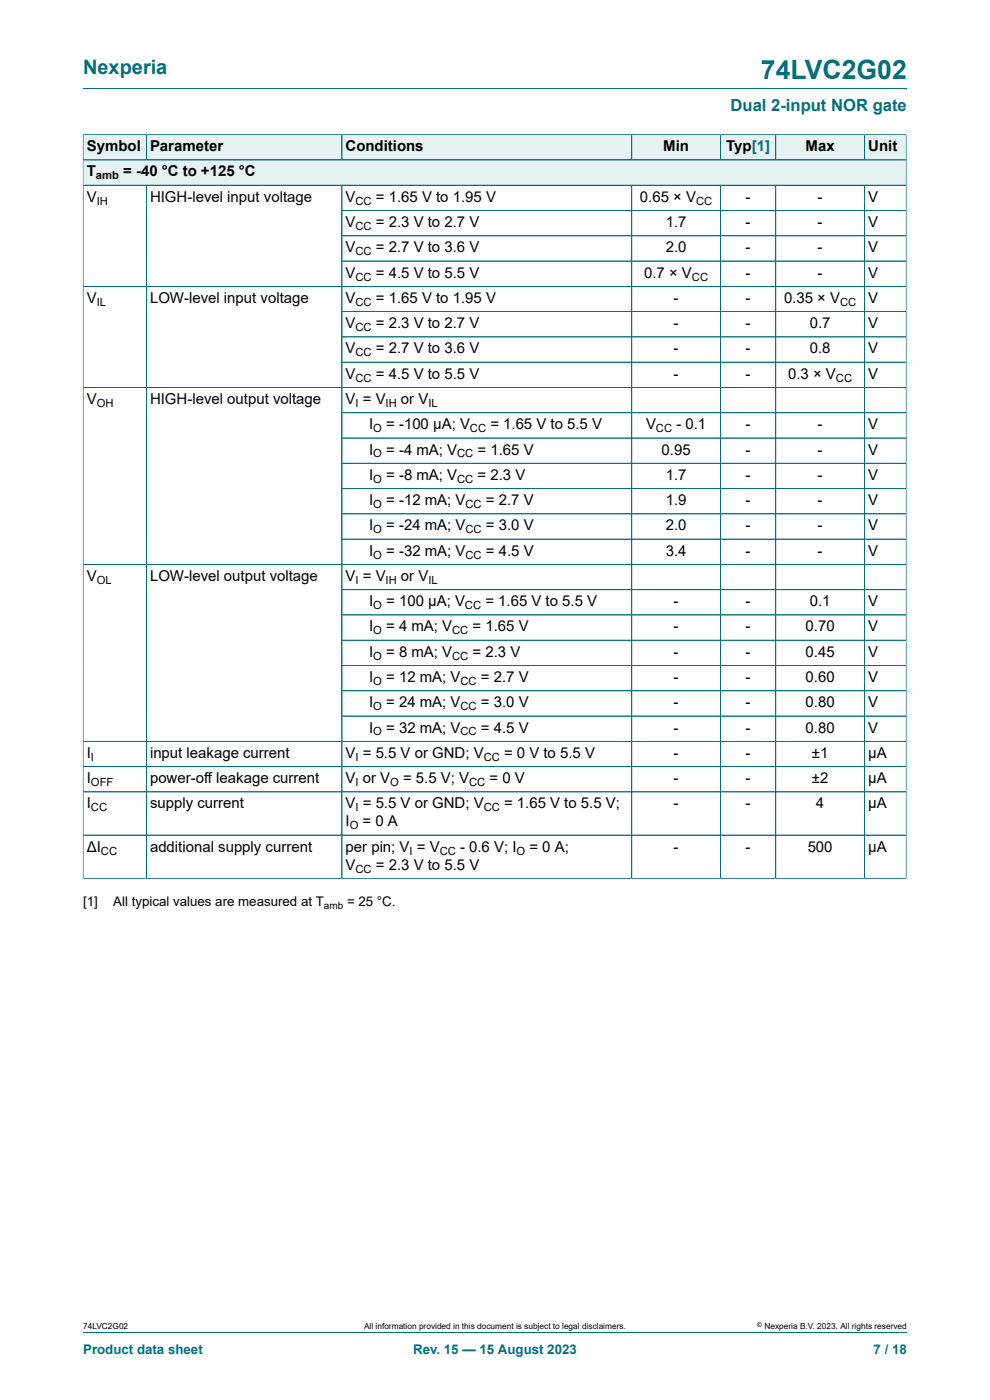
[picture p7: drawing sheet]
<svg xmlns="http://www.w3.org/2000/svg" width="210mm" height="297mm" viewBox="0 0 210 297" stroke-linecap="round" stroke-linejoin="round" font-family="sans-serif">
<defs><g id="words">
<text font-size="5.6" fill="#036f7b" x="161.4" y="16.8">74LVC2G02</text>
<text font-size="4.2" fill="#036f7b" x="17.6" y="15.6">Nexperia</text>
<text font-size="3.5" fill="#036f7b" x="155" y="23.7">Dual 2-input NOR gate</text>
<g font-size="3.2">
<text x="18.4" y="32.1">Symbol</text>
<text x="31.8" y="32.1">Parameter</text>
<text x="73.3" y="32.1">Conditions</text>
<text x="140.7" y="32.1">Min</text>
<text x="154.1" y="32.1">Typ[1]</text>
<text x="170.9" y="32.1">Max</text>
<text x="184.2" y="32.1">Unit</text>
<text x="18.4" y="37.4">T</text>
<text x="26.1" y="37.4">= -40 °C to +125 °C</text>
<text x="18.4" y="42.8">V</text>
<text x="31.8" y="42.8">HIGH-level input voltage</text>
<text x="73.3" y="42.8">V</text>
<text x="79.7" y="42.8">= 1.65 V to 1.95 V</text>
<text x="135.8" y="42.8">0.65 × V</text>
<text x="158.2" y="42.8">-</text>
<text x="173.4" y="42.8">-</text>
<text x="184.2" y="42.8">V</text>
<text x="73.3" y="48.2">V</text>
<text x="73.3" y="53.5">V</text>
<text x="79.7" y="48.2">= 2.3 V to 2.7 V</text>
<text x="79.7" y="53.5">= 2.7 V to 3.6 V</text>
<text x="141.2" y="48.2">1.7</text>
<text x="141.2" y="53.5">2.0</text>
<text x="158.2" y="48.2">-</text>
<text x="158.2" y="53.5">-</text>
<text x="173.4" y="48.2">-</text>
<text x="173.4" y="53.5">-</text>
<text x="184.2" y="48.2">V</text>
<text x="184.2" y="53.5">V</text>
<text x="73.3" y="58.9">V</text>
<text x="79.7" y="58.9">= 4.5 V to 5.5 V</text>
<text x="136.6" y="58.9">0.7 × V</text>
<text x="158.2" y="58.9">-</text>
<text x="173.4" y="58.9">-</text>
<text x="184.2" y="58.9">V</text>
<text x="18.4" y="64.3">V</text>
<text x="31.8" y="64.3">LOW-level input voltage</text>
<text x="73.3" y="64.3">V</text>
<text x="79.7" y="64.3">= 1.65 V to 1.95 V</text>
<text x="142.9" y="64.3">-</text>
<text x="158.2" y="64.3">-</text>
<text x="166.3" y="64.3">0.35 × V</text>
<text x="184.2" y="64.3">V</text>
<text x="73.3" y="69.6">V</text>
<text x="79.7" y="69.6">= 2.3 V to 2.7 V</text>
<text x="142.9" y="69.6">-</text>
<text x="158.2" y="69.6">-</text>
<text x="171.8" y="69.6">0.7</text>
<text x="184.2" y="69.6">V</text>
<text x="73.3" y="75">V</text>
<text x="79.7" y="75">= 2.7 V to 3.6 V</text>
<text x="142.9" y="75">-</text>
<text x="158.2" y="75">-</text>
<text x="171.8" y="75">0.8</text>
<text x="184.2" y="75">V</text>
<text x="73.3" y="80.3">V</text>
<text x="79.7" y="80.3">= 4.5 V to 5.5 V</text>
<text x="142.9" y="80.3">-</text>
<text x="158.2" y="80.3">-</text>
<text x="167.2" y="80.3">0.3 × V</text>
<text x="184.2" y="80.3">V</text>
<text x="18.4" y="85.7">V</text>
<text x="31.8" y="85.7">HIGH-level output voltage</text>
<text x="73.3" y="85.7">V = V</text>
<text x="85.1" y="85.7">or V</text>
<text x="78.3" y="91.1">I</text>
<text x="81.9" y="91.1">= -100 μA; V</text>
<text x="104" y="91.1">= 1.65 V to 5.5 V</text>
<text x="137" y="91.1">V</text>
<text x="143.5" y="91.1">- 0.1</text>
<text x="158.2" y="91.1">-</text>
<text x="173.4" y="91.1">-</text>
<text x="184.2" y="91.1">V</text>
<text x="78.3" y="96.4">I</text>
<text x="78.3" y="101.8">I</text>
<text x="81.9" y="96.4">= -4 mA; V</text>
<text x="81.9" y="101.8">= -8 mA; V</text>
<text x="101.3" y="96.4">= 1.65 V</text>
<text x="101.3" y="101.8">= 2.3 V</text>
<text x="140.3" y="96.4">0.95</text>
<text x="141.2" y="101.8">1.7</text>
<text x="158.2" y="96.4">-</text>
<text x="158.2" y="101.8">-</text>
<text x="173.4" y="96.4">-</text>
<text x="173.4" y="101.8">-</text>
<text x="184.2" y="96.4">V</text>
<text x="184.2" y="101.8">V</text>
<text x="78.3" y="107.1">I</text>
<text x="81.9" y="107.1">= -12 mA; V</text>
<text x="103.1" y="107.1">= 2.7 V</text>
<text x="141.2" y="107.1">1.9</text>
<text x="158.2" y="107.1">-</text>
<text x="173.4" y="107.1">-</text>
<text x="184.2" y="107.1">V</text>
<text x="78.3" y="112.5">I</text>
<text x="81.9" y="112.5">= -24 mA; V</text>
<text x="103.1" y="112.5">= 3.0 V</text>
<text x="141.2" y="112.5">2.0</text>
<text x="158.2" y="112.5">-</text>
<text x="173.4" y="112.5">-</text>
<text x="184.2" y="112.5">V</text>
<text x="78.3" y="117.9">I</text>
<text x="81.9" y="117.9">= -32 mA; V</text>
<text x="103.1" y="117.9">= 4.5 V</text>
<text x="141.2" y="117.9">3.4</text>
<text x="158.2" y="117.9">-</text>
<text x="173.4" y="117.9">-</text>
<text x="184.2" y="117.9">V</text>
<text x="18.4" y="123.2">V</text>
<text x="31.8" y="123.2">LOW-level output voltage</text>
<text x="73.3" y="123.2">V = V</text>
<text x="85.1" y="123.2">or V</text>
<text x="78.3" y="128.6">I</text>
<text x="81.9" y="128.6">= 100 μA; V</text>
<text x="103" y="128.6">= 1.65 V to 5.5 V</text>
<text x="142.9" y="128.6">-</text>
<text x="158.2" y="128.6">-</text>
<text x="171.8" y="128.6">0.1</text>
<text x="184.2" y="128.6">V</text>
<text x="78.3" y="134">I</text>
<text x="81.9" y="134">= 4 mA; V</text>
<text x="100.2" y="134">= 1.65 V</text>
<text x="142.9" y="134">-</text>
<text x="158.2" y="134">-</text>
<text x="170.9" y="134">0.70</text>
<text x="184.2" y="134">V</text>
<text x="78.3" y="139.3">I</text>
<text x="81.9" y="139.3">= 8 mA; V</text>
<text x="100.2" y="139.3">= 2.3 V</text>
<text x="142.9" y="139.3">-</text>
<text x="158.2" y="139.3">-</text>
<text x="170.9" y="139.3">0.45</text>
<text x="184.2" y="139.3">V</text>
<text x="78.3" y="144.7">I</text>
<text x="81.9" y="144.7">= 12 mA; V</text>
<text x="102" y="144.7">= 2.7 V</text>
<text x="142.9" y="144.7">-</text>
<text x="158.2" y="144.7">-</text>
<text x="170.9" y="144.7">0.60</text>
<text x="184.2" y="144.7">V</text>
<text x="78.3" y="150">I</text>
<text x="78.3" y="155.4">I</text>
<text x="81.9" y="150">= 24 mA; V</text>
<text x="81.9" y="155.4">= 32 mA; V</text>
<text x="102" y="150">= 3.0 V</text>
<text x="102" y="155.4">= 4.5 V</text>
<text x="142.9" y="150">-</text>
<text x="142.9" y="155.4">-</text>
<text x="158.2" y="150">-</text>
<text x="158.2" y="155.4">-</text>
<text x="170.9" y="150">0.80</text>
<text x="170.9" y="155.4">0.80</text>
<text x="184.2" y="150">V</text>
<text x="184.2" y="155.4">V</text>
<text x="18.4" y="160.8">I</text>
<text x="31.8" y="160.8">input leakage current</text>
<text x="73.3" y="160.8">V = 5.5 V or GND; V</text>
<text x="106.9" y="160.8">= 0 V to 5.5 V</text>
<text x="142.9" y="160.8">-</text>
<text x="158.2" y="160.8">-</text>
<text x="172.2" y="160.8">±1</text>
<text x="184.2" y="160.8">μA</text>
<text x="18.4" y="166.1">I</text>
<text x="31.8" y="166.1">power-off leakage current</text>
<text x="73.3" y="166.1">V or V</text>
<text x="85.5" y="166.1">= 5.5 V; V</text>
<text x="103.8" y="166.1">= 0 V</text>
<text x="142.9" y="166.1">-</text>
<text x="158.2" y="166.1">-</text>
<text x="172.2" y="166.1">±2</text>
<text x="184.2" y="166.1">μA</text>
<text x="18.4" y="171.5">I</text>
<text x="31.8" y="171.5">supply current</text>
<text x="73.3" y="171.5">V = 5.5 V or GND; V</text>
<text x="106.9" y="171.5">= 1.65 V to 5.5 V;</text>
<text x="142.9" y="171.5">-</text>
<text x="158.2" y="171.5">-</text>
<text x="173.1" y="171.5">4</text>
<text x="184.2" y="171.5">μA</text>
<text x="73.3" y="175.3">I</text>
<text x="76.9" y="175.3">= 0 A</text>
<text x="18.4" y="180.7">ΔI</text>
<text x="31.8" y="180.7">additional supply current</text>
<text x="73.3" y="180.7">per pin; V = V</text>
<text x="73.3" y="184.5">V</text>
<text x="79.7" y="184.5">= 2.3 V to 5.5 V</text>
<text x="97.6" y="180.7">- 0.6 V; I</text>
<text x="112.3" y="180.7">= 0 A;</text>
<text x="142.9" y="180.7">-</text>
<text x="158.2" y="180.7">-</text>
<text x="171.3" y="180.7">500</text>
<text x="184.2" y="180.7">μA</text>
</g>
<g font-size="2.8">
<text x="17.6" y="192.3">[1]</text>
<text x="24" y="192.3">All typical values are measured at T</text>
<text x="73.6" y="192.3">= 25 °C.</text>
</g>
<g font-size="2.8" fill="#036f7b">
<text x="17.6" y="287.2">Product data sheet</text>
<text x="87.6" y="287.2">Rev. 15 — 15 August 2023</text>
<text x="185.3" y="287.2">7 / 18</text>
</g>
<g font-size="2.4">
<text x="20.4" y="38.1">amb</text>
<text x="20.5" y="43.4">IH</text>
<text x="75.4" y="43.4">CC</text>
<text x="147.7" y="43.4">CC</text>
<text x="75.4" y="48.8">CC</text>
<text x="75.4" y="54.1">CC</text>
<text x="75.4" y="59.5">CC</text>
<text x="146.8" y="59.5">CC</text>
<text x="20.5" y="64.9">IL</text>
<text x="75.4" y="64.9">CC</text>
<text x="178.2" y="64.9">CC</text>
<text x="75.4" y="70.2">CC</text>
<text x="75.4" y="75.6">CC</text>
<text x="75.4" y="81">CC</text>
<text x="177.3" y="81">CC</text>
<text x="20.5" y="86.3">OH</text>
<text x="75.4" y="86.3">I</text>
<text x="81.8" y="86.3">IH</text>
<text x="90.9" y="86.3">IL</text>
<text x="79.2" y="91.7">O</text>
<text x="99.7" y="91.7">CC</text>
<text x="139.2" y="91.7">CC</text>
<text x="79.2" y="97">O</text>
<text x="97" y="97">CC</text>
<text x="79.2" y="102.4">O</text>
<text x="79.2" y="107.8">O</text>
<text x="97" y="102.4">CC</text>
<text x="98.7" y="107.8">CC</text>
<text x="79.2" y="113.1">O</text>
<text x="98.7" y="113.1">CC</text>
<text x="79.2" y="118.5">O</text>
<text x="98.7" y="118.5">CC</text>
<text x="20.5" y="123.9">OL</text>
<text x="75.4" y="123.9">I</text>
<text x="81.8" y="123.9">IH</text>
<text x="90.9" y="123.9">IL</text>
<text x="79.2" y="129.2">O</text>
<text x="98.6" y="129.2">CC</text>
<text x="79.2" y="134.6">O</text>
<text x="95.9" y="134.6">CC</text>
<text x="79.2" y="139.9">O</text>
<text x="95.9" y="139.9">CC</text>
<text x="79.2" y="145.3">O</text>
<text x="97.7" y="145.3">CC</text>
<text x="79.2" y="150.7">O</text>
<text x="97.7" y="150.7">CC</text>
<text x="19.3" y="161.4">I</text>
<text x="75.4" y="161.4">I</text>
<text x="79.2" y="156">O</text>
<text x="97.7" y="156">CC</text>
<text x="102.6" y="161.4">CC</text>
<text x="19.3" y="166.8">OFF</text>
<text x="75.4" y="166.8">I</text>
<text x="82.8" y="166.8">O</text>
<text x="99.5" y="166.8">CC</text>
<text x="19.3" y="172.1">CC</text>
<text x="75.4" y="172.1">I</text>
<text x="102.6" y="172.1">CC</text>
<text x="74.2" y="175.9">O</text>
<text x="21.4" y="181.3">CC</text>
<text x="75.4" y="185.1">CC</text>
<text x="86.9" y="181.3">I</text>
<text x="93.3" y="181.3">CC</text>
<text x="109.6" y="181.3">O</text>
</g>
<text font-size="2.1" x="68.7" y="192.8">amb</text>
<g font-size="1.8">
<text x="17.6" y="282">74LVC2G02</text>
<text x="77.2" y="282">All information provided in this document is subject to legal disclaimers.</text>
<text x="162.2" y="282">Nexperia B.V. 2023. All rights reserved</text>
</g>
<text font-size="1.4" x="160.6" y="281.6">©</text>
</g></defs>
<path d="M17.6 18.8h174.8" fill="none" stroke="#036f7b" stroke-width=".21"/>
<path d="M17.7 28.6h13.3v5.3h-13.3z" fill="#e6f1f2"/>
<path d="M17.6 28.5v5.4h13.4v-5.3h-13.4" fill="none" stroke="#036f7b" stroke-width=".21"/>
<path d="M31.1 28.6h41.4v5.3h-41.4z" fill="#e6f1f2"/>
<path d="M31 28.6h41.5v5.3h-41.5z" fill="none" stroke="#036f7b" stroke-width=".21"/>
<path d="M72.6 28.6h61.3v5.3h-61.3z" fill="#e6f1f2"/>
<path d="M72.5 28.6h61.5v5.3h-61.5z" fill="none" stroke="#036f7b" stroke-width=".21"/>
<path d="M134.1 28.6h18.7v5.3h-18.7z" fill="#e6f1f2"/>
<path d="M134 28.6h18.9v5.3h-18.9z" fill="none" stroke="#036f7b" stroke-width=".21"/>
<path d="M152.9 28.6h11.6v5.3h-11.6z" fill="#e6f1f2"/>
<path d="M152.9 28.6h11.6v5.3h-11.6z" fill="none" stroke="#036f7b" stroke-width=".21"/>
<path d="M164.6 28.6h18.7v5.3h-18.7z" fill="#e6f1f2"/>
<path d="M164.5 28.6h18.9v5.3h-18.9z" fill="none" stroke="#036f7b" stroke-width=".21"/>
<path d="M183.5 28.6h8.6v5.3h-8.6z" fill="#e6f1f2"/>
<path d="M192.2 28.5v10.8h-174.6v-5.4h174.6M192.3 28.6h-8.9v5.3" fill="none" stroke="#036f7b" stroke-width=".21"/>
<path d="M17.7 34h174.4v5.2h-174.4z" fill="#e6f1f2"/>
<g fill="none" stroke="#036f7b" stroke-width=".21">
<path d="M17.6 39.3h174.6M17.6 28.6v157.8M17.7 28.6h174.4M17.7 33.9h174.4M31 28.6v5.3M31 39.3v147M72.5 39.3v147M72.5 28.6v5.3M134 28.6v5.3M134 39.3v147M152.9 28.6v5.3M152.9 39.3v147"/>
<path d="M164.5 28.6v5.3M164.5 39.3v147M183.4 28.6v5.3M183.4 39.3v147M192.2 28.6v157.8M72.5 44.7h119.7M72.5 50h119.7M72.5 55.4h119.7M17.6 60.7h174.6M72.5 66.1h119.7M72.5 71.5h119.7M72.5 76.8h119.7"/>
<path d="M17.6 82.2h174.6M72.5 87.6h119.7M72.5 92.9h119.7M72.5 98.3h119.7M72.5 103.6h119.7M72.5 109h119.7M72.5 114.4h119.7M192.2 119.7h-174.6M72.5 125.1h119.7M72.5 130.5h119.7M72.5 135.8h119.7M72.5 141.2h119.7"/>
<path d="M72.5 146.5h119.7M72.5 151.9h119.7M192.2 157.3h-174.6M17.6 162.6h174.6M17.6 177.2h174.6M192.2 168h-174.6M17.6 186.3h174.7M17.6 282.6h174.8"/>
</g>
<use href="#words"/>
</svg>
